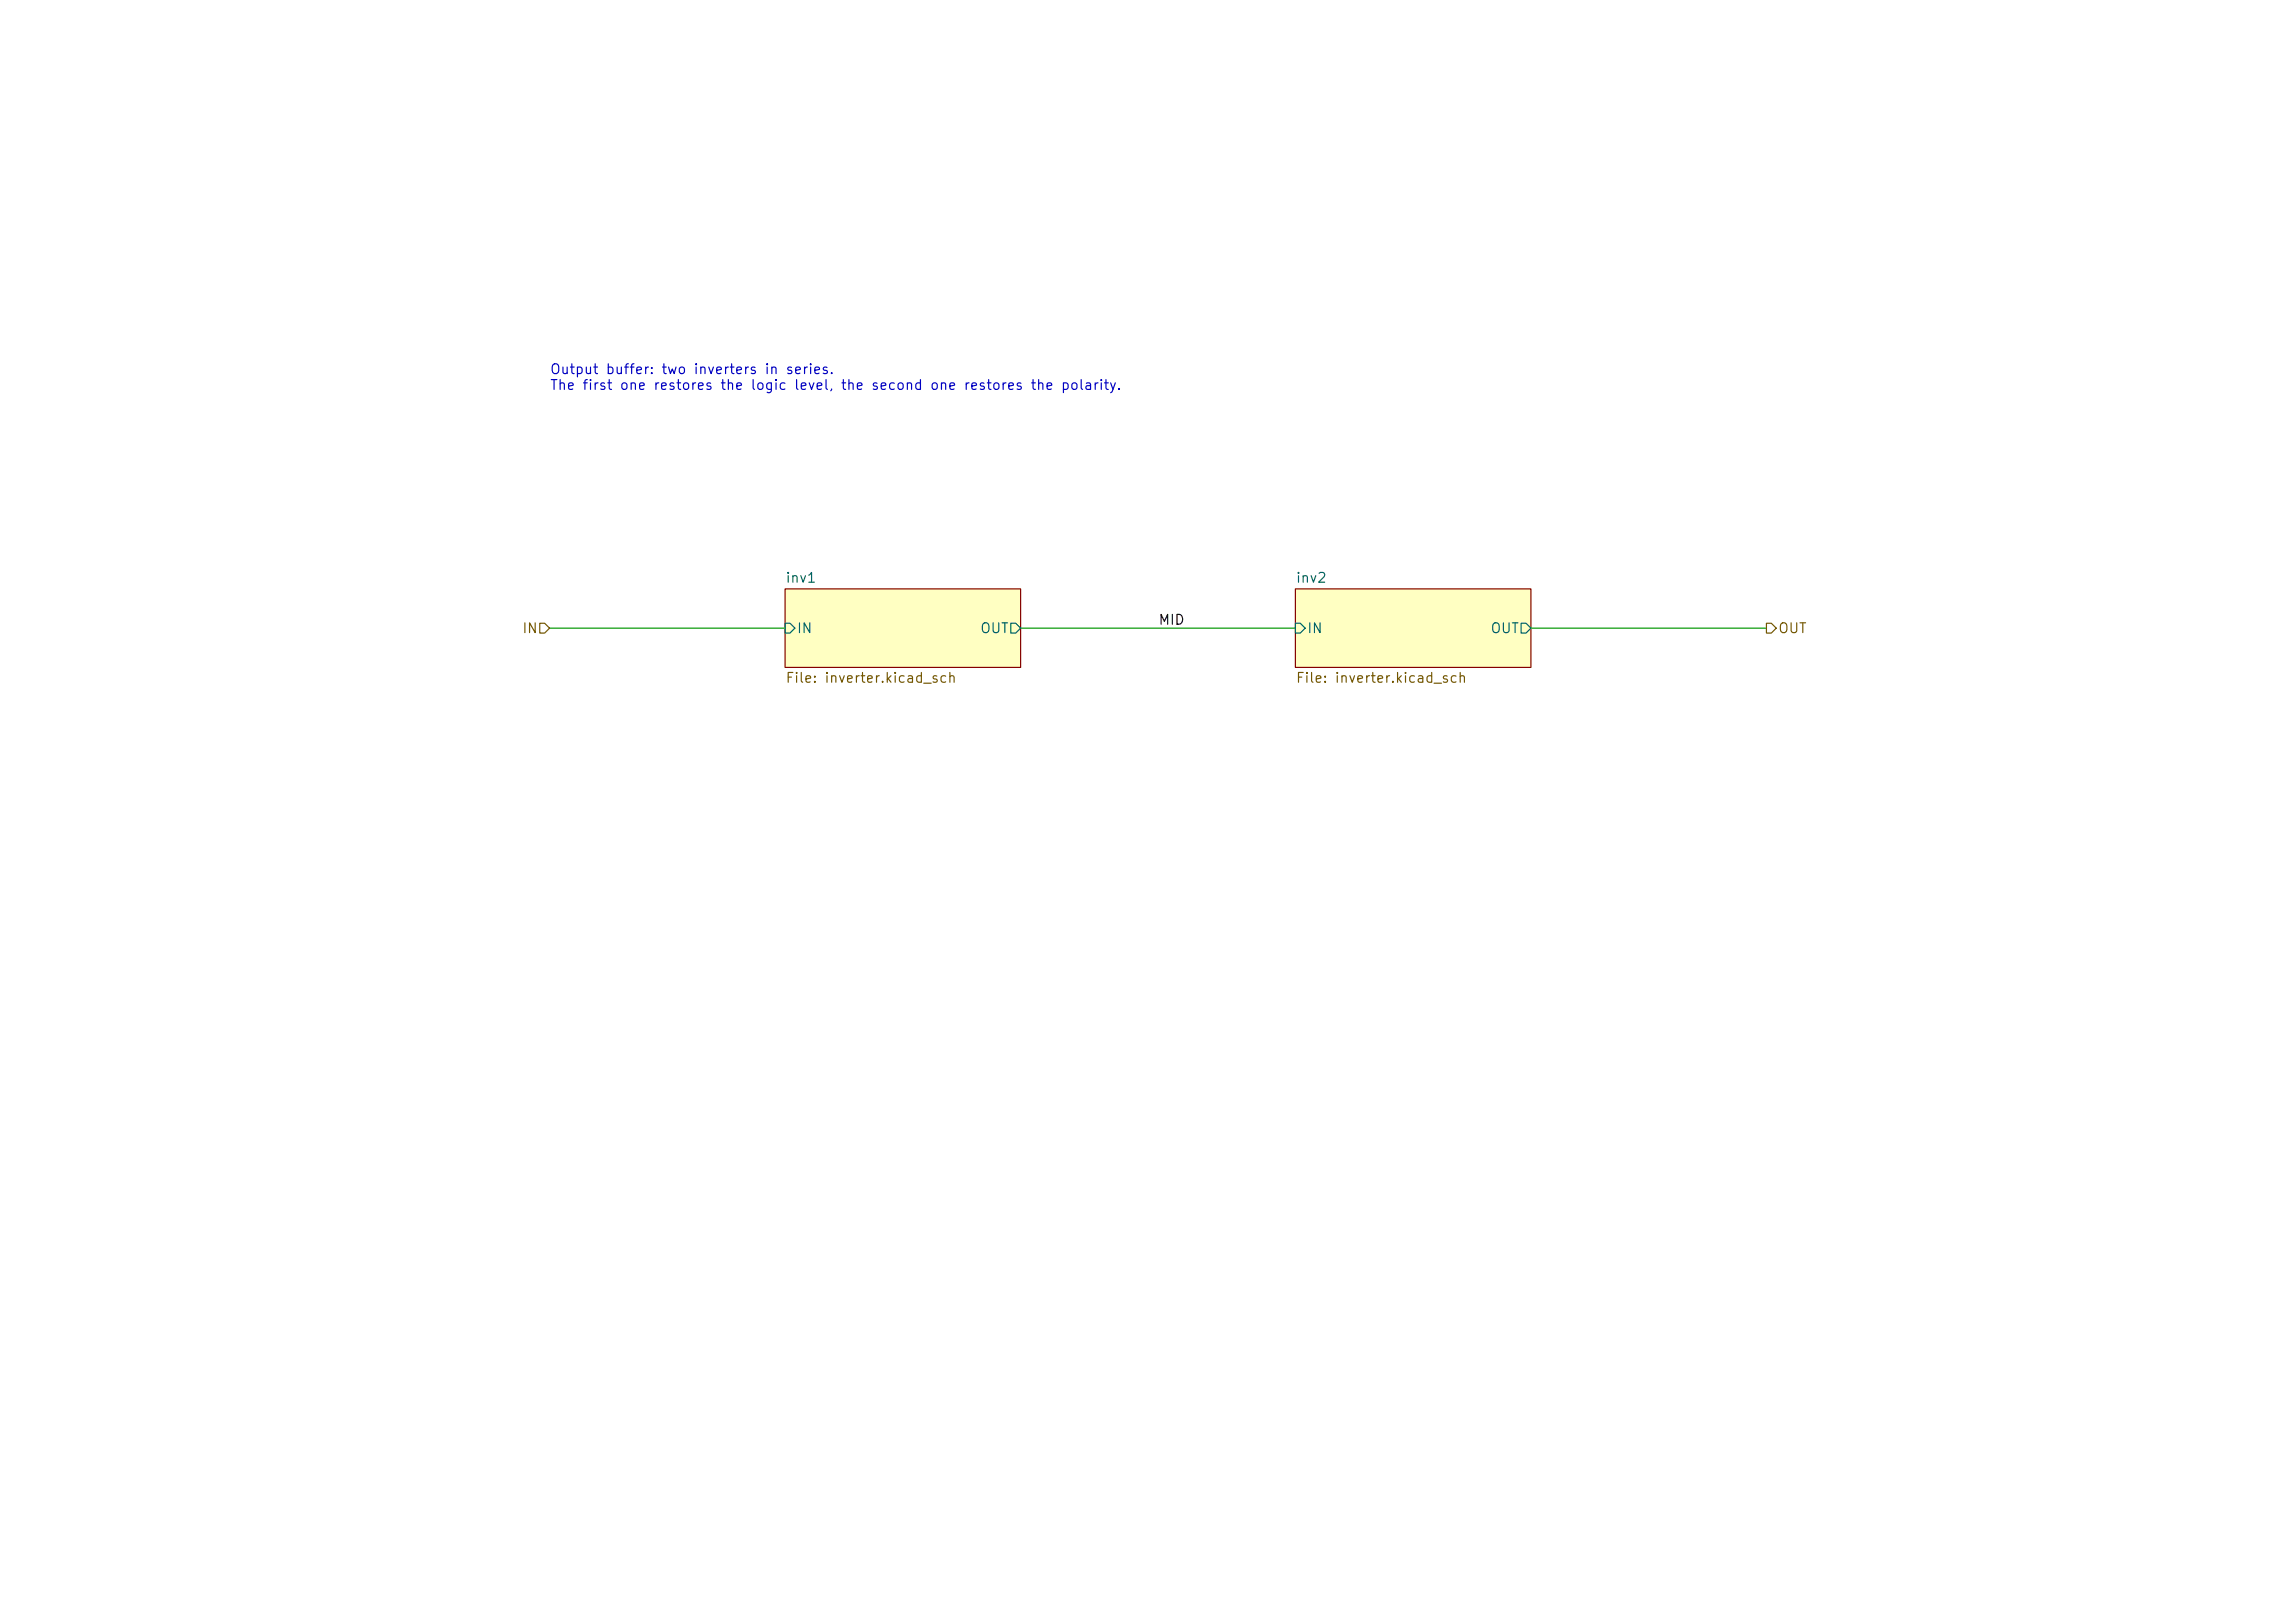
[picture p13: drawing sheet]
(kicad_sch
 (version 20250114)
 (generator "eeschema")
 (generator_version "9.0")
 (paper "A4")
 (title_block
  (title "Output buffer")
  (comment 1 "Generated from the description in lut.py"))
 (lib_symbols)
 (wire
  (pts (xy 71.12 81.28) (xy 101.6 81.28))
  (stroke (width 0) (type default)))
 (wire
  (pts (xy 132.08 81.28) (xy 167.64 81.28))
  (stroke (width 0) (type default)))
 (wire
  (pts (xy 198.12 81.28) (xy 228.6 81.28))
  (stroke (width 0) (type default)))
 (label "MID"
  (at 149.86 81.28 0)
  (effects (font (size 1.27 1.27)) (justify left bottom)))
 (hierarchical_label "IN"
  (shape input)
  (at 71.12 81.28 180)
  (effects (font (size 1.27 1.27)) (justify right)))
 (hierarchical_label "OUT"
  (shape output)
  (at 228.6 81.28 0)
  (effects (font (size 1.27 1.27)) (justify left)))
 (text "Output buffer: two inverters in series.\nThe first one restores the logic level, the second one restores the polarity."
  (exclude_from_sim no)
  (at 71.12 50.8 0)
  (effects (font (size 1.27 1.27)) (justify left bottom)))
 (sheet
  (at 101.6 76.2)
  (size 30.48 10.16)
  (exclude_from_sim no)
  (in_bom yes)
  (on_board yes)
  (dnp no)
  (stroke (width 0.1524) (type solid))
  (fill (color 255 255 194 1.0000))
  (property "Sheetname" "inv1" (at 101.6 75.5 0) (effects (font (size 1.27 1.27)) (justify left bottom)))
  (property "Sheetfile" "inverter.kicad_sch" (at 101.6 86.96 0) (effects (font (size 1.27 1.27)) (justify left top)))
  (pin "IN" input (at 101.6 81.28 180) (effects (font (size 1.27 1.27)) (justify left)))
  (pin "OUT" output (at 132.08 81.28 0) (effects (font (size 1.27 1.27)) (justify right))))
 (sheet
  (at 167.64 76.2)
  (size 30.48 10.16)
  (exclude_from_sim no)
  (in_bom yes)
  (on_board yes)
  (dnp no)
  (stroke (width 0.1524) (type solid))
  (fill (color 255 255 194 1.0000))
  (property "Sheetname" "inv2" (at 167.64 75.5 0) (effects (font (size 1.27 1.27)) (justify left bottom)))
  (property "Sheetfile" "inverter.kicad_sch" (at 167.64 86.96 0) (effects (font (size 1.27 1.27)) (justify left top)))
  (pin "IN" input (at 167.64 81.28 180) (effects (font (size 1.27 1.27)) (justify left)))
  (pin "OUT" output (at 198.12 81.28 0) (effects (font (size 1.27 1.27)) (justify right))))
 (embedded_fonts no))
